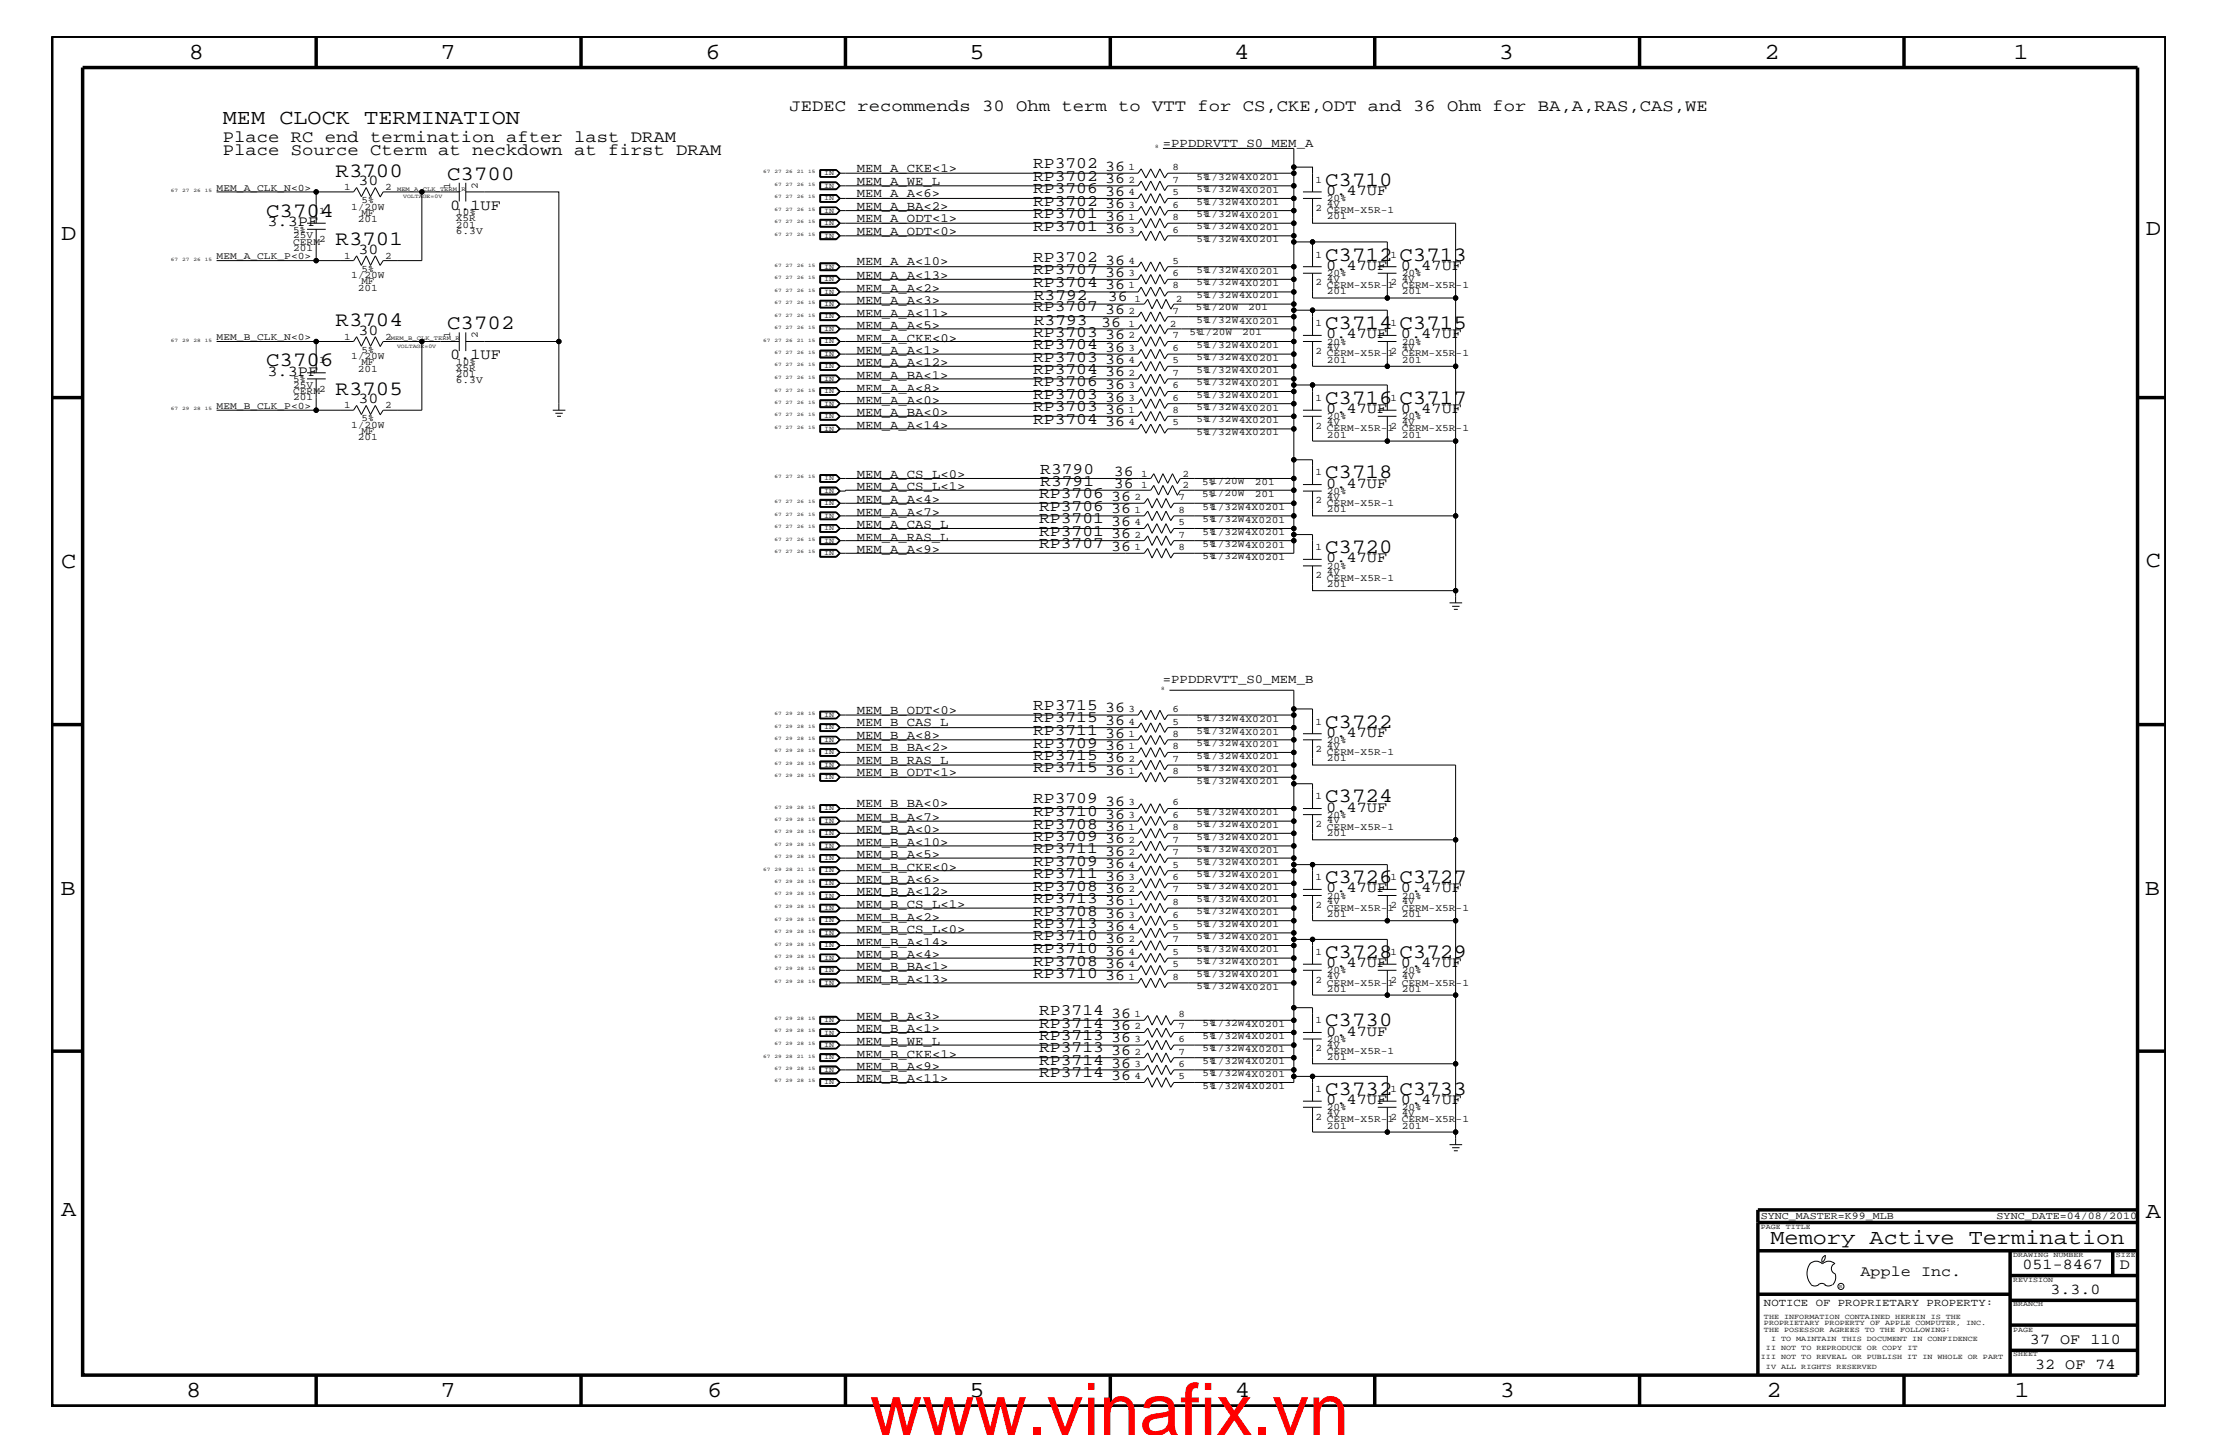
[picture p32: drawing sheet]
<svg xmlns="http://www.w3.org/2000/svg" width="432mm" height="279mm" viewBox="0 0 432 279" stroke-linecap="round" stroke-linejoin="round" font-family="sans-serif">
<defs><g id="words">
<text font-size="14.1" fill="#f00" x="169.3" y="279.4">www.vinafix.vn</text>
<g font-size="4.5">
<text x="36.7" y="11.5">8</text>
<text x="85.8" y="11.5">7</text>
<text x="137.3" y="11.5">6</text>
<text x="188.7" y="11.5">5</text>
<text x="240.3" y="11.5">4</text>
<text x="291.8" y="11.5">3</text>
<text x="343.5" y="11.5">2</text>
<text x="392" y="11.5">1</text>
<text x="11.9" y="46.8">D</text>
<text x="417.7" y="45.7">D</text>
<text x="11.9" y="110.6">C</text>
<text x="417.7" y="110.3">C</text>
<text x="11.8" y="174.3">B</text>
<text x="417.6" y="174.2">B</text>
<text x="11.9" y="236.7">A</text>
<text x="417.7" y="237.1">A</text>
<text x="36.2" y="272.1">8</text>
<text x="85.8" y="272.1">7</text>
<text x="137.7" y="272.1">6</text>
<text x="188.7" y="272.1">5</text>
<text x="240.4" y="272.1">4</text>
<text x="292" y="272.1">3</text>
<text x="343.9" y="272.1">2</text>
<text x="392.2" y="272.1">1</text>
</g>
<g font-size="4.1">
<text x="43.3" y="24.1">MEM CLOCK TERMINATION</text>
<text x="344.7" y="242.3">Memory Active Termination</text>
</g>
<g font-size="4">
<text x="65.3" y="34.4">R3700</text>
<text x="87" y="35">C3700</text>
<text x="258" y="36.2">C3710</text>
<text x="51.8" y="42.3">C3704</text>
<text x="65.3" y="47.7">R3701</text>
<text x="258" y="50.7">C3712</text>
<text x="272.5" y="50.7">C3713</text>
<text x="65.3" y="63.4">R3704</text>
<text x="87" y="64">C3702</text>
<text x="258" y="64">C3714</text>
<text x="272.5" y="64">C3715</text>
<text x="51.8" y="71.3">C3706</text>
<text x="65.3" y="76.8">R3705</text>
<text x="258" y="78.6">C3716</text>
<text x="272.5" y="78.6">C3717</text>
<text x="258" y="93.2">C3718</text>
<text x="258" y="107.7">C3720</text>
<text x="258" y="141.7">C3722</text>
<text x="258" y="156.2">C3724</text>
<text x="258" y="172">C3726</text>
<text x="272.5" y="172">C3727</text>
<text x="258" y="186.5">C3728</text>
<text x="272.5" y="186.5">C3729</text>
<text x="258" y="199.8">C3730</text>
<text x="258" y="213.2">C3732</text>
<text x="272.5" y="213.2">C3733</text>
</g>
<g font-size="3.3">
<text x="153.7" y="21.6">JEDEC recommends 30 Ohm term to VTT for CS,CKE,ODT and 36 Ohm for BA,A,RAS,CAS,WE</text>
<text x="43.3" y="27.7">Place RC end termination after last DRAM</text>
<text x="43.3" y="30.2">Place Source Cterm at neckdown at first DRAM</text>
</g>
<g font-size="3.1">
<text x="201.1" y="32.8">RP3702</text>
<text x="201.1" y="35.2">RP3702</text>
<text x="201.1" y="37.6">RP3706</text>
<text x="201.1" y="40.1">RP3702</text>
<text x="201.1" y="42.5">RP3701</text>
<text x="201.1" y="44.9">RP3701</text>
<text x="201.1" y="51">RP3702</text>
<text x="201.1" y="53.4">RP3707</text>
<text x="201.1" y="55.8">RP3704</text>
<text x="201.3" y="58.4">R3792</text>
<text x="201.1" y="65.6">RP3703</text>
<text x="201.1" y="60.6">RP3707</text>
<text x="201.3" y="63.2">R3793</text>
<text x="201.1" y="67.9">RP3704</text>
<text x="201.1" y="70.4">RP3703</text>
<text x="201.1" y="77.7">RP3703</text>
<text x="201.1" y="72.8">RP3704</text>
<text x="201.1" y="75.2">RP3706</text>
<text x="201.1" y="80">RP3703</text>
<text x="201.1" y="82.5">RP3704</text>
<text x="202.5" y="92.3">R3790</text>
<text x="202.5" y="94.6">R3791</text>
<text x="202.3" y="97.1">RP3706</text>
<text x="202.3" y="99.5">RP3706</text>
<text x="202.3" y="101.9">RP3701</text>
<text x="202.3" y="104.3">RP3701</text>
<text x="202.3" y="106.7">RP3707</text>
<text x="201.1" y="138.3">RP3715</text>
<text x="201.1" y="140.7">RP3715</text>
<text x="201.1" y="143.1">RP3711</text>
<text x="201.1" y="147.9">RP3715</text>
<text x="201.1" y="145.6">RP3709</text>
<text x="201.1" y="150.4">RP3715</text>
<text x="201.1" y="158.9">RP3710</text>
<text x="201.1" y="156.4">RP3709</text>
<text x="201.1" y="161.3">RP3708</text>
<text x="201.1" y="166.1">RP3711</text>
<text x="201.1" y="163.7">RP3709</text>
<text x="201.1" y="173.4">RP3708</text>
<text x="201.1" y="171">RP3711</text>
<text x="201.1" y="168.6">RP3709</text>
<text x="201.1" y="178.3">RP3708</text>
<text x="201.1" y="175.9">RP3713</text>
<text x="201.1" y="180.7">RP3713</text>
<text x="201.1" y="185.5">RP3710</text>
<text x="201.1" y="183.1">RP3710</text>
<text x="201.1" y="190.4">RP3710</text>
<text x="201.1" y="188">RP3708</text>
<text x="202.3" y="197.6">RP3714</text>
<text x="202.3" y="202.6">RP3713</text>
<text x="202.3" y="200.1">RP3714</text>
<text x="202.3" y="209.7">RP3714</text>
<text x="202.3" y="207.4">RP3714</text>
<text x="202.3" y="204.9">RP3713</text>
</g>
<g font-size="3">
<text x="215.1" y="33.3">36</text>
<text x="215.1" y="35.7">36</text>
<text x="69.8" y="36.1">30</text>
<text x="87.6" y="40.8">0.1UF</text>
<text x="215.1" y="38.1">36</text>
<text x="215.1" y="40.6">36</text>
<text x="258.1" y="38">0.47UF</text>
<text x="52.1" y="44.1">3.3PF</text>
<text x="215.1" y="43">36</text>
<text x="215.1" y="45.4">36</text>
<text x="69.8" y="49.4">30</text>
<text x="215.1" y="51.5">36</text>
<text x="215.1" y="53.9">36</text>
<text x="258.1" y="52.5">0.47UF</text>
<text x="272.7" y="52.5">0.47UF</text>
<text x="215.1" y="56.3">36</text>
<text x="215.6" y="58.7">36</text>
<text x="69.8" y="65.1">30</text>
<text x="214.4" y="63.6">36</text>
<text x="215.1" y="66">36</text>
<text x="215.1" y="61.2">36</text>
<text x="258.1" y="65.9">0.47UF</text>
<text x="272.7" y="65.9">0.47UF</text>
<text x="87.6" y="69.9">0.1UF</text>
<text x="215.1" y="68.4">36</text>
<text x="215.1" y="70.9">36</text>
<text x="52.1" y="73.2">3.3PF</text>
<text x="215.1" y="73.3">36</text>
<text x="215.1" y="75.7">36</text>
<text x="69.8" y="78.5">30</text>
<text x="215.1" y="78.2">36</text>
<text x="215.1" y="80.5">36</text>
<text x="215.1" y="83">36</text>
<text x="258.1" y="80.5">0.47UF</text>
<text x="272.7" y="80.5">0.47UF</text>
<text x="216.8" y="92.7">36</text>
<text x="216.8" y="95">36</text>
<text x="258.1" y="95">0.47UF</text>
<text x="216.3" y="97.6">36</text>
<text x="216.3" y="99.9">36</text>
<text x="216.3" y="102.4">36</text>
<text x="216.3" y="104.8">36</text>
<text x="216.3" y="107.2">36</text>
<text x="258.1" y="109.5">0.47UF</text>
<text x="215.1" y="138.7">36</text>
<text x="215.1" y="141.2">36</text>
<text x="215.1" y="143.6">36</text>
<text x="258.1" y="143.5">0.47UF</text>
<text x="215.1" y="148.4">36</text>
<text x="215.1" y="146">36</text>
<text x="215.1" y="150.9">36</text>
<text x="215.1" y="159.4">36</text>
<text x="215.1" y="156.9">36</text>
<text x="215.1" y="161.7">36</text>
<text x="258.1" y="158">0.47UF</text>
<text x="215.1" y="166.7">36</text>
<text x="215.1" y="164.2">36</text>
<text x="215.1" y="173.9">36</text>
<text x="215.1" y="171.5">36</text>
<text x="215.1" y="169">36</text>
<text x="258.1" y="173.8">0.47UF</text>
<text x="272.7" y="173.8">0.47UF</text>
<text x="215.1" y="178.8">36</text>
<text x="215.1" y="176.3">36</text>
<text x="215.1" y="181.2">36</text>
<text x="215.1" y="183.6">36</text>
<text x="215.1" y="186">36</text>
<text x="215.1" y="190.9">36</text>
<text x="215.1" y="188.4">36</text>
<text x="258.1" y="188.3">0.47UF</text>
<text x="272.7" y="188.3">0.47UF</text>
<text x="216.3" y="203">36</text>
<text x="216.3" y="200.6">36</text>
<text x="216.3" y="198.1">36</text>
<text x="258.1" y="201.7">0.47UF</text>
<text x="216.3" y="207.9">36</text>
<text x="216.3" y="205.4">36</text>
<text x="216.3" y="210.3">36</text>
<text x="258.1" y="215">0.47UF</text>
<text x="272.7" y="215">0.47UF</text>
<text x="362.2" y="248.4">Apple Inc.</text>
<text x="393.7" y="247.1">051-8467</text>
<text x="399.2" y="252">3.3.0</text>
<text x="412.7" y="247.1">D</text>
<text x="395.2" y="261.6">37 OF 110</text>
<text x="396.2" y="266.6">32 OF 74</text>
</g>
<g font-size="2.5">
<text x="226.4" y="28.6">=PPDDRVTT_S0_MEM_A</text>
<text x="166.8" y="35.9">MEM_A_WE_L</text>
<text x="166.8" y="33.6">MEM_A_CKE&lt;1&gt;</text>
<text x="166.8" y="40.8">MEM_A_BA&lt;2&gt;</text>
<text x="166.8" y="38.4">MEM_A_A&lt;6&gt;</text>
<text x="166.8" y="45.7">MEM_A_ODT&lt;0&gt;</text>
<text x="166.8" y="43.2">MEM_A_ODT&lt;1&gt;</text>
<text x="166.8" y="51.7">MEM_A_A&lt;10&gt;</text>
<text x="166.8" y="54.4">MEM_A_A&lt;13&gt;</text>
<text x="166.8" y="56.8">MEM_A_A&lt;2&gt;</text>
<text x="166.8" y="59.2">MEM_A_A&lt;3&gt;</text>
<text x="166.8" y="64">MEM_A_A&lt;5&gt;</text>
<text x="166.8" y="61.7">MEM_A_A&lt;11&gt;</text>
<text x="166.8" y="71.3">MEM_A_A&lt;12&gt;</text>
<text x="166.8" y="68.9">MEM_A_A&lt;1&gt;</text>
<text x="166.8" y="66.5">MEM_A_CKE&lt;0&gt;</text>
<text x="166.8" y="76.2">MEM_A_A&lt;8&gt;</text>
<text x="166.8" y="73.8">MEM_A_BA&lt;1&gt;</text>
<text x="166.8" y="83.5">MEM_A_A&lt;14&gt;</text>
<text x="166.8" y="78.6">MEM_A_A&lt;0&gt;</text>
<text x="166.8" y="81.1">MEM_A_BA&lt;0&gt;</text>
<text x="166.8" y="95.4">MEM_A_CS_L&lt;1&gt;</text>
<text x="166.8" y="93.2">MEM_A_CS_L&lt;0&gt;</text>
<text x="166.8" y="100.4">MEM_A_A&lt;7&gt;</text>
<text x="166.8" y="98">MEM_A_A&lt;4&gt;</text>
<text x="166.8" y="102.9">MEM_A_CAS_L</text>
<text x="166.8" y="105.3">MEM_A_RAS_L</text>
<text x="166.8" y="107.7">MEM_A_A&lt;9&gt;</text>
<text x="226.4" y="133">=PPDDRVTT_S0_MEM_B</text>
<text x="166.8" y="139">MEM_B_ODT&lt;0&gt;</text>
<text x="166.8" y="141.4">MEM_B_CAS_L</text>
<text x="166.8" y="143.9">MEM_B_A&lt;8&gt;</text>
<text x="166.8" y="146.2">MEM_B_BA&lt;2&gt;</text>
<text x="166.8" y="148.7">MEM_B_RAS_L</text>
<text x="166.8" y="151.1">MEM_B_ODT&lt;1&gt;</text>
<text x="166.8" y="159.9">MEM_B_A&lt;7&gt;</text>
<text x="166.8" y="157.2">MEM_B_BA&lt;0&gt;</text>
<text x="166.8" y="167.1">MEM_B_A&lt;5&gt;</text>
<text x="166.8" y="164.7">MEM_B_A&lt;10&gt;</text>
<text x="166.8" y="162.2">MEM_B_A&lt;0&gt;</text>
<text x="166.8" y="172">MEM_B_A&lt;6&gt;</text>
<text x="166.8" y="169.5">MEM_B_CKE&lt;0&gt;</text>
<text x="166.8" y="176.8">MEM_B_CS_L&lt;1&gt;</text>
<text x="166.8" y="179.3">MEM_B_A&lt;2&gt;</text>
<text x="166.8" y="174.4">MEM_B_A&lt;12&gt;</text>
<text x="166.8" y="181.6">MEM_B_CS_L&lt;0&gt;</text>
<text x="166.8" y="184.1">MEM_B_A&lt;14&gt;</text>
<text x="166.8" y="191.4">MEM_B_A&lt;13&gt;</text>
<text x="166.8" y="188.9">MEM_B_BA&lt;1&gt;</text>
<text x="166.8" y="186.5">MEM_B_A&lt;4&gt;</text>
<text x="166.8" y="198.7">MEM_B_A&lt;3&gt;</text>
<text x="166.8" y="201">MEM_B_A&lt;1&gt;</text>
<text x="166.8" y="203.5">MEM_B_WE_L</text>
<text x="166.8" y="205.9">MEM_B_CKE&lt;1&gt;</text>
<text x="166.8" y="208.3">MEM_B_A&lt;9&gt;</text>
<text x="166.8" y="210.8">MEM_B_A&lt;11&gt;</text>
</g>
<text font-size="2.1" x="343.4" y="254.4">NOTICE OF PROPRIETARY PROPERTY:</text>
<g font-size="2">
<text x="342.8" y="237.4">SYNC_MASTER=K99_MLB</text>
<text x="388.7" y="237.4">SYNC_DATE=04/08/2010</text>
</g>
<g font-size="1.9">
<text x="219.7" y="33.1">1</text>
<text x="219.7" y="35.6">2</text>
<text x="228.3" y="33.1">8</text>
<text x="228.3" y="35.6">7</text>
<text x="232.9" y="35">5%</text>
<text x="234.6" y="35">1/32W4X0201</text>
<text x="256.1" y="35.6">1</text>
<text x="42.2" y="37.2">MEM_A_CLK_N&lt;0&gt;</text>
<text x="62.1" y="41.7">1</text>
<text x="67" y="37">1</text>
<text x="68.4" y="40.8">1/20W</text>
<text x="70.4" y="39.6">5%</text>
<text x="75" y="37">2</text>
<text x="87.6" y="36.8" transform="rotate(-90 87.6 36.8)">1</text>
<text x="88.8" y="41.9">10%</text>
<text x="93" y="36.8" transform="rotate(-90 93 36.8)">2</text>
<text x="219.7" y="38">4</text>
<text x="219.7" y="40.4">3</text>
<text x="228.3" y="38">5</text>
<text x="228.3" y="40.4">6</text>
<text x="232.9" y="37.4">5%</text>
<text x="232.9" y="39.8">5%</text>
<text x="234.6" y="37.4">1/32W4X0201</text>
<text x="234.6" y="39.8">1/32W4X0201</text>
<text x="256.1" y="41">2</text>
<text x="258.3" y="40.3">4V</text>
<text x="258.3" y="41.5">CERM-X5R-1</text>
<text x="258.3" y="39.2">20%</text>
<text x="57.1" y="47.6">CERM</text>
<text x="57.1" y="46.3">25V</text>
<text x="57.1" y="45.3">5%</text>
<text x="62.1" y="47.1">2</text>
<text x="69.7" y="43.2">201</text>
<text x="70.4" y="42">MF</text>
<text x="88.7" y="43.1">X5R</text>
<text x="88.7" y="45.5">6.3V</text>
<text x="88.7" y="44.3">201</text>
<text x="219.7" y="42.9">1</text>
<text x="219.7" y="45.3">3</text>
<text x="228.3" y="42.9">8</text>
<text x="228.3" y="45.3">6</text>
<text x="232.9" y="42.3">5%</text>
<text x="232.9" y="44.6">5%</text>
<text x="232.9" y="47.1">5%</text>
<text x="234.6" y="42.3">1/32W4X0201</text>
<text x="234.6" y="44.6">1/32W4X0201</text>
<text x="234.6" y="47.1">1/32W4X0201</text>
<text x="258.3" y="42.7">201</text>
<text x="42.2" y="50.5">MEM_A_CLK_P&lt;0&gt;</text>
<text x="57.1" y="48.8">201</text>
<text x="67" y="50.4">1</text>
<text x="70.4" y="52.9">5%</text>
<text x="75" y="50.4">2</text>
<text x="219.7" y="51.3">4</text>
<text x="219.7" y="53.8">3</text>
<text x="228.3" y="51.3">5</text>
<text x="228.3" y="53.8">6</text>
<text x="232.9" y="53.2">5%</text>
<text x="234.6" y="53.2">1/32W4X0201</text>
<text x="256.1" y="50.2">1</text>
<text x="258.3" y="53.8">20%</text>
<text x="270.7" y="50.2">1</text>
<text x="272.9" y="53.8">20%</text>
<text x="68.4" y="54.1">1/20W</text>
<text x="69.7" y="56.6">201</text>
<text x="70.4" y="55.3">MF</text>
<text x="219.7" y="56.2">1</text>
<text x="220.9" y="58.9">1</text>
<text x="228.3" y="56.2">8</text>
<text x="228.9" y="58.9">2</text>
<text x="232.9" y="58">5%</text>
<text x="232.9" y="55.6">5%</text>
<text x="234.6" y="58">1/32W4X0201</text>
<text x="234.6" y="55.6">1/32W4X0201</text>
<text x="256.1" y="55.6">2</text>
<text x="258.3" y="54.9">4V</text>
<text x="258.3" y="56.1">CERM-X5R-1</text>
<text x="258.3" y="57.3">201</text>
<text x="270.7" y="55.6">2</text>
<text x="272.9" y="54.9">4V</text>
<text x="272.9" y="56.1">CERM-X5R-1</text>
<text x="272.9" y="57.3">201</text>
<text x="87.6" y="65.9" transform="rotate(-90 87.6 65.9)">1</text>
<text x="93" y="65.9" transform="rotate(-90 93 65.9)">2</text>
<text x="219.7" y="61.1">2</text>
<text x="219.7" y="63.7">1</text>
<text x="219.7" y="65.9">2</text>
<text x="227.8" y="63.7">2</text>
<text x="228.3" y="61.1">7</text>
<text x="228.3" y="65.9">7</text>
<text x="231.6" y="65.3">5%1/20W</text>
<text x="232.8" y="60.4">5%1/20W</text>
<text x="232.9" y="62.9">5%</text>
<text x="234.6" y="62.9">1/32W4X0201</text>
<text x="241.8" y="65.3">201</text>
<text x="243" y="60.4">201</text>
<text x="256.1" y="63.4">1</text>
<text x="270.7" y="63.4">1</text>
<text x="42.2" y="66.2">MEM_B_CLK_N&lt;0&gt;</text>
<text x="62.1" y="70.7">1</text>
<text x="67" y="66.2">1</text>
<text x="68.4" y="69.9">1/20W</text>
<text x="70.4" y="71.1">MF</text>
<text x="70.4" y="68.7">5%</text>
<text x="75" y="66.2">2</text>
<text x="88.8" y="71">10%</text>
<text x="219.7" y="68.4">3</text>
<text x="219.7" y="70.7">4</text>
<text x="228.3" y="68.4">6</text>
<text x="228.3" y="70.7">5</text>
<text x="232.9" y="67.7">5%</text>
<text x="232.9" y="70.1">5%</text>
<text x="234.6" y="67.7">1/32W4X0201</text>
<text x="234.6" y="70.1">1/32W4X0201</text>
<text x="256.1" y="68.9">2 CERM-X5R-12 CERM-X5R-1</text>
<text x="258.3" y="68.2">4V</text>
<text x="258.3" y="70.6">201</text>
<text x="258.3" y="67.1">20%</text>
<text x="272.9" y="68.2">4V</text>
<text x="272.9" y="70.6">201</text>
<text x="272.9" y="67.1">20%</text>
<text x="57.1" y="74.4">5%</text>
<text x="57.1" y="75.5">25V</text>
<text x="57.1" y="76.7">CERM2</text>
<text x="57.1" y="77.9">201</text>
<text x="69.7" y="72.3">201</text>
<text x="88.7" y="73.4">201</text>
<text x="88.7" y="74.6">6.3V</text>
<text x="88.7" y="72.2">X5R</text>
<text x="219.7" y="73.2">2</text>
<text x="219.7" y="75.6">3</text>
<text x="228.3" y="73.2">7</text>
<text x="228.3" y="75.6">6</text>
<text x="232.9" y="72.6">5%</text>
<text x="232.9" y="75">5%</text>
<text x="232.9" y="77.4">5%</text>
<text x="234.6" y="72.6">1/32W4X0201</text>
<text x="234.6" y="75">1/32W4X0201</text>
<text x="234.6" y="77.4">1/32W4X0201</text>
<text x="42.2" y="79.6">MEM_B_CLK_P&lt;0&gt;</text>
<text x="67" y="79.4">1</text>
<text x="68.4" y="83.3">1/20W</text>
<text x="70.4" y="82">5%</text>
<text x="75" y="79.4">2</text>
<text x="219.7" y="78">3</text>
<text x="219.7" y="80.5">1</text>
<text x="219.7" y="82.8">4</text>
<text x="228.3" y="78">6</text>
<text x="228.3" y="80.5">8</text>
<text x="228.3" y="82.8">5</text>
<text x="232.9" y="79.9">5%</text>
<text x="232.9" y="82.2">5%</text>
<text x="234.6" y="79.9">1/32W4X0201</text>
<text x="234.6" y="82.2">1/32W4X0201</text>
<text x="256.1" y="83.5">2 CERM-X5R-12 CERM-X5R-1</text>
<text x="256.1" y="78">1</text>
<text x="258.3" y="82.7">4V</text>
<text x="258.3" y="81.6">20%</text>
<text x="270.7" y="78">1</text>
<text x="272.9" y="82.7">4V</text>
<text x="272.9" y="81.6">20%</text>
<text x="69.7" y="85.6">201</text>
<text x="70.4" y="84.4">MF</text>
<text x="232.9" y="84.7">5%</text>
<text x="234.6" y="84.7">1/32W4X0201</text>
<text x="258.3" y="85.2">201</text>
<text x="272.9" y="85.2">201</text>
<text x="222.2" y="95.1">1</text>
<text x="222.2" y="92.8">1</text>
<text x="230.2" y="95.1">2</text>
<text x="230.2" y="92.8">2</text>
<text x="234" y="94.3">5%1/20W</text>
<text x="244.3" y="94.3">201</text>
<text x="256.1" y="92.6">1</text>
<text x="220.9" y="97.4">2</text>
<text x="220.9" y="99.9">1</text>
<text x="229.4" y="97.4">7</text>
<text x="229.4" y="99.9">8</text>
<text x="234" y="96.7">5%1/20W</text>
<text x="234.1" y="99.3">5%</text>
<text x="234.1" y="101.6">5%</text>
<text x="235.8" y="99.3">1/32W4X0201</text>
<text x="235.8" y="101.6">1/32W4X0201</text>
<text x="244.3" y="96.7">201</text>
<text x="256.1" y="98">2</text>
<text x="258.3" y="97.3">4V</text>
<text x="258.3" y="98.5">CERM-X5R-1</text>
<text x="258.3" y="99.7">201</text>
<text x="258.3" y="96.2">20%</text>
<text x="220.9" y="107.1">1</text>
<text x="220.9" y="102.2">4</text>
<text x="220.9" y="104.7">2</text>
<text x="229.4" y="107.1">8</text>
<text x="229.4" y="102.2">5</text>
<text x="229.4" y="104.7">7</text>
<text x="234.1" y="104.1">5%</text>
<text x="234.1" y="106.5">5%</text>
<text x="235.8" y="104.1">1/32W4X0201</text>
<text x="235.8" y="106.5">1/32W4X0201</text>
<text x="256.1" y="107.1">1</text>
<text x="234.1" y="108.9">5%</text>
<text x="235.8" y="108.9">1/32W4X0201</text>
<text x="256.1" y="112.6">2</text>
<text x="258.3" y="111.9">4V</text>
<text x="258.3" y="113.1">CERM-X5R-1</text>
<text x="258.3" y="110.8">20%</text>
<text x="258.3" y="114.2">201</text>
<text x="219.7" y="138.6">3</text>
<text x="219.7" y="141.1">4</text>
<text x="219.7" y="143.5">1</text>
<text x="228.3" y="138.6">6</text>
<text x="228.3" y="141.1">5</text>
<text x="228.3" y="143.5">8</text>
<text x="232.9" y="140.4">5%</text>
<text x="232.9" y="142.9">5%</text>
<text x="234.6" y="140.4">1/32W4X0201</text>
<text x="234.6" y="142.9">1/32W4X0201</text>
<text x="256.1" y="141.1">1</text>
<text x="219.7" y="148.4">2</text>
<text x="219.7" y="145.9">1</text>
<text x="228.3" y="148.4">7</text>
<text x="228.3" y="145.9">8</text>
<text x="232.9" y="145.3">5%</text>
<text x="232.9" y="147.7">5%</text>
<text x="234.6" y="145.3">1/32W4X0201</text>
<text x="234.6" y="147.7">1/32W4X0201</text>
<text x="256.1" y="146.5">2</text>
<text x="258.3" y="145.7">4V</text>
<text x="258.3" y="147">CERM-X5R-1</text>
<text x="258.3" y="148.2">201</text>
<text x="258.3" y="144.7">20%</text>
<text x="219.7" y="150.7">1</text>
<text x="228.3" y="150.7">8</text>
<text x="232.9" y="150.1">5%</text>
<text x="232.9" y="152.6">5%</text>
<text x="234.6" y="150.1">1/32W4X0201</text>
<text x="234.6" y="152.6">1/32W4X0201</text>
<text x="256.1" y="155.6">1</text>
<text x="219.7" y="159.2">3</text>
<text x="219.7" y="156.8">3</text>
<text x="219.7" y="161.7">1</text>
<text x="228.3" y="159.2">6</text>
<text x="228.3" y="156.8">6</text>
<text x="228.3" y="161.7">8</text>
<text x="232.9" y="161.1">5%</text>
<text x="232.9" y="158.6">5%</text>
<text x="234.6" y="161.1">1/32W4X0201</text>
<text x="234.6" y="158.6">1/32W4X0201</text>
<text x="256.1" y="161.1">2</text>
<text x="258.3" y="160.3">4V</text>
<text x="258.3" y="161.6">CERM-X5R-1</text>
<text x="258.3" y="159.2">20%</text>
<text x="219.7" y="166.5">2</text>
<text x="219.7" y="164.1">2</text>
<text x="228.3" y="166.5">7</text>
<text x="228.3" y="164.1">7</text>
<text x="232.9" y="165.9">5%</text>
<text x="232.9" y="163.5">5%</text>
<text x="234.6" y="165.9">1/32W4X0201</text>
<text x="234.6" y="163.5">1/32W4X0201</text>
<text x="258.3" y="162.8">201</text>
<text x="219.7" y="173.8">2</text>
<text x="219.7" y="171.4">3</text>
<text x="219.7" y="168.9">4</text>
<text x="228.3" y="173.8">7</text>
<text x="228.3" y="171.4">6</text>
<text x="228.3" y="168.9">5</text>
<text x="232.9" y="168.3">5%</text>
<text x="232.9" y="173.2">5%</text>
<text x="232.9" y="170.7">5%</text>
<text x="234.6" y="168.3">1/32W4X0201</text>
<text x="234.6" y="173.2">1/32W4X0201</text>
<text x="234.6" y="170.7">1/32W4X0201</text>
<text x="256.1" y="171.4">1</text>
<text x="270.7" y="171.4">1</text>
<text x="219.7" y="178.7">3</text>
<text x="219.7" y="176.2">1</text>
<text x="228.3" y="178.7">6</text>
<text x="228.3" y="176.2">8</text>
<text x="232.9" y="175.6">5%</text>
<text x="232.9" y="178">5%</text>
<text x="234.6" y="175.6">1/32W4X0201</text>
<text x="234.6" y="178">1/32W4X0201</text>
<text x="256.1" y="176.8">2</text>
<text x="258.3" y="176.1">4V</text>
<text x="258.3" y="177.3">CERM-X5R-1</text>
<text x="258.3" y="178.5">201</text>
<text x="258.3" y="175">20%</text>
<text x="270.7" y="176.8">2</text>
<text x="272.9" y="176.1">4V</text>
<text x="272.9" y="177.3">CERM-X5R-1</text>
<text x="272.9" y="178.5">201</text>
<text x="272.9" y="175">20%</text>
<text x="219.7" y="181">4</text>
<text x="219.7" y="185.9">4</text>
<text x="219.7" y="183.5">2</text>
<text x="228.3" y="181">5</text>
<text x="228.3" y="185.9">5</text>
<text x="228.3" y="183.5">7</text>
<text x="232.9" y="180.5">5%</text>
<text x="232.9" y="182.9">5%</text>
<text x="232.9" y="185.3">5%</text>
<text x="234.6" y="180.5">1/32W4X0201</text>
<text x="234.6" y="182.9">1/32W4X0201</text>
<text x="234.6" y="185.3">1/32W4X0201</text>
<text x="256.1" y="185.9">1</text>
<text x="270.7" y="185.9">1</text>
<text x="219.7" y="190.8">1</text>
<text x="219.7" y="188.3">4</text>
<text x="228.3" y="190.8">8</text>
<text x="228.3" y="188.3">5</text>
<text x="232.9" y="187.7">5%</text>
<text x="232.9" y="190.2">5%</text>
<text x="234.6" y="187.7">1/32W4X0201</text>
<text x="234.6" y="190.2">1/32W4X0201</text>
<text x="256.1" y="191.4">2</text>
<text x="258.3" y="190.6">4V</text>
<text x="258.3" y="191.9">CERM-X5R-1</text>
<text x="258.3" y="189.5">20%</text>
<text x="270.7" y="191.4">2</text>
<text x="272.9" y="190.6">4V</text>
<text x="272.9" y="191.9">CERM-X5R-1</text>
<text x="272.9" y="189.5">20%</text>
<text x="232.9" y="192.6">5%</text>
<text x="234.6" y="192.6">1/32W4X0201</text>
<text x="258.3" y="193.1">201</text>
<text x="272.9" y="193.1">201</text>
<text x="220.9" y="202.9">3</text>
<text x="220.9" y="200.4">2</text>
<text x="220.9" y="198.1">1</text>
<text x="229.4" y="202.9">6</text>
<text x="229.4" y="200.4">7</text>
<text x="229.4" y="198.1">8</text>
<text x="234.1" y="202.3">5%</text>
<text x="234.1" y="199.8">5%</text>
<text x="235.8" y="202.3">1/32W4X0201</text>
<text x="235.8" y="199.8">1/32W4X0201</text>
<text x="256.1" y="199.2">1</text>
<text x="258.3" y="204">4V</text>
<text x="258.3" y="202.9">20%</text>
<text x="220.9" y="207.7">3</text>
<text x="220.9" y="205.3">2</text>
<text x="229.4" y="207.7">6</text>
<text x="229.4" y="205.3">7</text>
<text x="234.1" y="204.7">5%</text>
<text x="234.1" y="209.6">5%</text>
<text x="234.1" y="207.1">5%</text>
<text x="235.8" y="204.7">1/32W4X0201</text>
<text x="235.8" y="209.6">1/32W4X0201</text>
<text x="235.8" y="207.1">1/32W4X0201</text>
<text x="256.1" y="204.7">2</text>
<text x="258.3" y="205.2">CERM-X5R-1</text>
<text x="258.3" y="206.4">201</text>
<text x="220.9" y="210.2">4</text>
<text x="229.4" y="210.2">5</text>
<text x="234.1" y="211.9">5%</text>
<text x="235.8" y="211.9">1/32W4X0201</text>
<text x="256.1" y="212.5">1</text>
<text x="270.7" y="212.5">1</text>
<text x="256.1" y="218">2</text>
<text x="258.3" y="217.3">4V</text>
<text x="258.3" y="218.6">CERM-X5R-1</text>
<text x="258.3" y="219.7">201</text>
<text x="258.3" y="216.2">20%</text>
<text x="270.7" y="218">2</text>
<text x="272.9" y="217.3">4V</text>
<text x="272.9" y="218.6">CERM-X5R-1</text>
<text x="272.9" y="219.7">201</text>
<text x="272.9" y="216.2">20%</text>
</g>
<g font-size="1.4">
<text x="160.4" y="34.1">IN</text>
<text x="160.4" y="36.5">IN</text>
<text x="160.4" y="39">IN</text>
<text x="160.4" y="41.4">IN</text>
<text x="160.4" y="43.8">IN</text>
<text x="160.4" y="46.3">IN</text>
<text x="160.4" y="52.4">IN</text>
<text x="160.4" y="57.2">IN</text>
<text x="160.4" y="54.7">IN</text>
<text x="160.4" y="59.5">IN</text>
<text x="160.4" y="64.5">IN</text>
<text x="160.4" y="62">IN</text>
<text x="160.4" y="66.8">IN</text>
<text x="160.4" y="69.3">IN</text>
<text x="160.4" y="71.7">IN</text>
<text x="160.4" y="74.1">IN</text>
<text x="160.4" y="76.6">IN</text>
<text x="160.4" y="79">IN</text>
<text x="160.4" y="81.4">IN</text>
<text x="160.4" y="83.8">IN</text>
<text x="160.4" y="96">IN</text>
<text x="160.4" y="93.5">IN</text>
<text x="160.4" y="98.4">IN</text>
<text x="160.4" y="100.8">IN</text>
<text x="160.4" y="103.2">IN</text>
<text x="160.4" y="105.7">IN</text>
<text x="160.4" y="108.1">IN</text>
<text x="160.4" y="139.6">IN</text>
<text x="160.4" y="142">IN</text>
<text x="160.4" y="144.5">IN</text>
<text x="160.4" y="149.3">IN</text>
<text x="160.4" y="146.8">IN</text>
<text x="160.4" y="151.8">IN</text>
<text x="160.4" y="160.2">IN</text>
<text x="160.4" y="157.8">IN</text>
<text x="160.4" y="162.7">IN</text>
<text x="160.4" y="165">IN</text>
<text x="160.4" y="167.5">IN</text>
<text x="160.4" y="169.9">IN</text>
<text x="160.4" y="172.3">IN</text>
<text x="160.4" y="174.8">IN</text>
<text x="160.4" y="177.2">IN</text>
<text x="160.4" y="179.6">IN</text>
<text x="160.4" y="184.4">IN</text>
<text x="160.4" y="182.1">IN</text>
<text x="160.4" y="186.9">IN</text>
<text x="160.4" y="191.7">IN</text>
<text x="160.4" y="189.3">IN</text>
<text x="160.4" y="203.8">IN</text>
<text x="160.4" y="199">IN</text>
<text x="160.4" y="201.5">IN</text>
<text x="160.4" y="206.3">IN</text>
<text x="160.4" y="208.7">IN</text>
<text x="160.4" y="211.1">IN</text>
<text x="342.8" y="239.2">PAGE TITLE</text>
<text x="391.9" y="244.7">DRAWING NUMBER</text>
<text x="411.9" y="244.7">SIZE</text>
<text x="391.9" y="249.5">REVISION</text>
<text x="343.4" y="256.8">THE INFORMATION CONTAINED HEREIN IS THE</text>
<text x="391.9" y="254.4">BRANCH</text>
<text x="343.4" y="259.3">THE POSESSOR AGREES TO THE FOLLOWING:</text>
<text x="343.4" y="258">PROPRIETARY PROPERTY OF APPLE COMPUTER, INC.</text>
<text x="343.8" y="262.9">II NOT TO REPRODUCE OR COPY IT</text>
<text x="344.8" y="261.1">I TO MAINTAIN THIS DOCUMENT IN CONFIDENCE</text>
<text x="391.9" y="259.3">PAGE</text>
<text x="342.8" y="264.7">III NOT TO REVEAL OR PUBLISH IT IN WHOLE OR PART</text>
<text x="343.8" y="266.6">IV ALL RIGHTS RESERVED</text>
<text x="391.9" y="264.1">SHEET</text>
</g>
<g font-size="1.2">
<text x="77.3" y="37.2">MEM_A_CLK_TERM_R</text>
<text x="76.1" y="66.2">MEM_B_CLK_TERM_R</text>
</g>
<g font-size="1.1">
<text x="78.5" y="38.6">VOLTAGE=0V</text>
<text x="77.3" y="67.7">VOLTAGE=0V</text>
</g>
<g font-size="1">
<text x="224.9" y="28.9">8</text>
<text x="148.6" y="33.7">67</text>
<text x="150.8" y="33.7">27 26</text>
<text x="155.1" y="33.7">21</text>
<text x="157.3" y="33.7">15</text>
<text x="33.3" y="37.4">67</text>
<text x="35.5" y="37.4">27</text>
<text x="37.7" y="37.4">26</text>
<text x="39.9" y="37.4">15</text>
<text x="150.8" y="36.2">67 27</text>
<text x="150.8" y="38.6">67 27</text>
<text x="150.8" y="41">67 27</text>
<text x="155.1" y="36.2">26</text>
<text x="155.1" y="38.6">26</text>
<text x="155.1" y="41">26</text>
<text x="157.3" y="36.2">15</text>
<text x="157.3" y="38.6">15</text>
<text x="157.3" y="41">15</text>
<text x="150.8" y="43.5">67 27</text>
<text x="150.8" y="45.9">67 27</text>
<text x="155.1" y="43.5">26</text>
<text x="155.1" y="45.9">26</text>
<text x="157.3" y="43.5">15</text>
<text x="157.3" y="45.9">15</text>
<text x="33.3" y="50.7">67</text>
<text x="35.5" y="50.7">27</text>
<text x="37.7" y="50.7">26</text>
<text x="39.9" y="50.7">15</text>
<text x="150.8" y="51.9">67 27</text>
<text x="155.1" y="51.9">26</text>
<text x="157.3" y="51.9">15</text>
<text x="150.8" y="56.8">67 27</text>
<text x="150.8" y="54.4">67 27</text>
<text x="150.8" y="59.2">67 27</text>
<text x="155.1" y="56.8">26</text>
<text x="155.1" y="54.4">26</text>
<text x="155.1" y="59.2">26</text>
<text x="157.3" y="56.8">15</text>
<text x="157.3" y="54.4">15</text>
<text x="157.3" y="59.2">15</text>
<text x="150.8" y="64">67 27</text>
<text x="150.8" y="61.7">67 27</text>
<text x="155.1" y="64">26</text>
<text x="155.1" y="61.7">26</text>
<text x="157.3" y="64">15</text>
<text x="157.3" y="61.7">15</text>
<text x="33.3" y="66.5">67</text>
<text x="35.5" y="66.5">29</text>
<text x="37.7" y="66.5">28</text>
<text x="39.9" y="66.5">15</text>
<text x="148.6" y="66.5">67</text>
<text x="150.8" y="66.5">27 26</text>
<text x="150.8" y="68.9">67 27</text>
<text x="150.8" y="71.3">67 27</text>
<text x="155.1" y="66.5">21</text>
<text x="155.1" y="68.9">26</text>
<text x="155.1" y="71.3">26</text>
<text x="157.3" y="66.5">15</text>
<text x="157.3" y="68.9">15</text>
<text x="157.3" y="71.3">15</text>
<text x="150.8" y="73.8">67 27</text>
<text x="150.8" y="76.2">67 27</text>
<text x="155.1" y="73.8">26</text>
<text x="155.1" y="76.2">26</text>
<text x="157.3" y="73.8">15</text>
<text x="157.3" y="76.2">15</text>
<text x="33.3" y="79.9">67</text>
<text x="35.5" y="79.9">29</text>
<text x="37.7" y="79.9">28</text>
<text x="39.9" y="79.9">15</text>
<text x="150.8" y="78.6">67 27</text>
<text x="150.8" y="81.1">67 27</text>
<text x="150.8" y="83.5">67 27</text>
<text x="155.1" y="78.6">26</text>
<text x="155.1" y="81.1">26</text>
<text x="155.1" y="83.5">26</text>
<text x="157.3" y="78.6">15</text>
<text x="157.3" y="81.1">15</text>
<text x="157.3" y="83.5">15</text>
<text x="150.8" y="93.2">67 27</text>
<text x="155.1" y="93.2">26</text>
<text x="157.3" y="93.2">15</text>
<text x="150.8" y="98">67 27</text>
<text x="150.8" y="100.4">67 27</text>
<text x="155.1" y="98">26</text>
<text x="155.1" y="100.4">26</text>
<text x="157.3" y="98">15</text>
<text x="157.3" y="100.4">15</text>
<text x="150.8" y="107.7">67 27</text>
<text x="150.8" y="102.9">67 27</text>
<text x="150.8" y="105.3">67 27</text>
<text x="155.1" y="107.7">26</text>
<text x="155.1" y="102.9">26</text>
<text x="155.1" y="105.3">26</text>
<text x="157.3" y="107.7">15</text>
<text x="157.3" y="102.9">15</text>
<text x="157.3" y="105.3">15</text>
<text x="226.1" y="134.4">8</text>
<text x="150.8" y="139.2">67 29</text>
<text x="150.8" y="141.7">67 29</text>
<text x="155.1" y="139.2">28</text>
<text x="155.1" y="141.7">28</text>
<text x="157.3" y="139.2">15</text>
<text x="157.3" y="141.7">15</text>
<text x="150.8" y="144">67 29</text>
<text x="150.8" y="149">67 29</text>
<text x="150.8" y="146.5">67 29</text>
<text x="155.1" y="144">28</text>
<text x="155.1" y="149">28</text>
<text x="155.1" y="146.5">28</text>
<text x="157.3" y="144">15</text>
<text x="157.3" y="149">15</text>
<text x="157.3" y="146.5">15</text>
<text x="150.8" y="151.3">67 29</text>
<text x="155.1" y="151.3">28</text>
<text x="157.3" y="151.3">15</text>
<text x="150.8" y="159.9">67 29</text>
<text x="150.8" y="157.4">67 29</text>
<text x="155.1" y="159.9">28</text>
<text x="155.1" y="157.4">28</text>
<text x="157.3" y="159.9">15</text>
<text x="157.3" y="157.4">15</text>
<text x="150.8" y="162.2">67 29</text>
<text x="150.8" y="164.7">67 29</text>
<text x="150.8" y="167.1">67 29</text>
<text x="155.1" y="162.2">28</text>
<text x="155.1" y="164.7">28</text>
<text x="155.1" y="167.1">28</text>
<text x="157.3" y="162.2">15</text>
<text x="157.3" y="164.7">15</text>
<text x="157.3" y="167.1">15</text>
<text x="148.6" y="169.5">67</text>
<text x="150.8" y="169.5">29 28</text>
<text x="150.8" y="172">67 29</text>
<text x="155.1" y="169.5">21</text>
<text x="155.1" y="172">28</text>
<text x="157.3" y="169.5">15</text>
<text x="157.3" y="172">15</text>
<text x="150.8" y="174.4">67 29</text>
<text x="150.8" y="176.8">67 29</text>
<text x="150.8" y="179.3">67 29</text>
<text x="155.1" y="174.4">28</text>
<text x="155.1" y="176.8">28</text>
<text x="155.1" y="179.3">28</text>
<text x="157.3" y="174.4">15</text>
<text x="157.3" y="176.8">15</text>
<text x="157.3" y="179.3">15</text>
<text x="150.8" y="184.1">67 29</text>
<text x="150.8" y="181.6">67 29</text>
<text x="155.1" y="184.1">28</text>
<text x="155.1" y="181.6">28</text>
<text x="157.3" y="184.1">15</text>
<text x="157.3" y="181.6">15</text>
<text x="150.8" y="186.5">67 29</text>
<text x="150.8" y="191.4">67 29</text>
<text x="150.8" y="188.9">67 29</text>
<text x="155.1" y="186.5">28</text>
<text x="155.1" y="191.4">28</text>
<text x="155.1" y="188.9">28</text>
<text x="157.3" y="186.5">15</text>
<text x="157.3" y="191.4">15</text>
<text x="157.3" y="188.9">15</text>
<text x="150.8" y="203.5">67 29</text>
<text x="150.8" y="198.7">67 29</text>
<text x="150.8" y="201">67 29</text>
<text x="155.1" y="203.5">28</text>
<text x="155.1" y="198.7">28</text>
<text x="155.1" y="201">28</text>
<text x="157.3" y="203.5">15</text>
<text x="157.3" y="198.7">15</text>
<text x="157.3" y="201">15</text>
<text x="148.6" y="205.9">67</text>
<text x="150.8" y="205.9">29 28</text>
<text x="150.8" y="208.3">67 29</text>
<text x="155.1" y="205.9">21</text>
<text x="155.1" y="208.3">28</text>
<text x="157.3" y="205.9">15</text>
<text x="157.3" y="208.3">15</text>
<text x="150.8" y="210.8">67 29</text>
<text x="155.1" y="210.8">28</text>
<text x="157.3" y="210.8">15</text>
<text x="358.1" y="250.7">R</text>
</g>
</g></defs>
<g fill="none" stroke="#000" stroke-width=".19">
<path d="M42.2 37.4h26.6l.6-.9 1 1.8 .9-1.8 .8 1.8 1-1.8 .9 1.8M61.6 37.4v6.1M82.1 37.4h-7.5l-.6 1M89.4 37.4h-7.3v13.3h-7.5l-.6 1-.9-1.9-1 1.9-.8-1.9-.9 1.9-1-1.9-.6 .9h-26.6M89.4 35.6v3.6M90.7 37.4h18.1v29.1h-18.1M90.7 35.6v3.6M159.6 35.4h3.2l.8 .8-.8 .7h-3.2zM159.6 37.9h3.2l.8 .7-.8 .8h-3.2zM159.7 33v1.5M159.7 35.5h3.1l.7 .7-.7 .7h-3.1zM159.7 37.9v1.4h3.1l.7-.7"/>
<path d="M159.7 38h3.1l.7 .6M159.7 34.4h3.1M159.7 33.1h3.1M159.8 33.1v1.3M159.8 35.6h3l.6 .6-.6 .6h-3zM159.8 38h3l.6 .6-.6 .6h-3zM162.8 33h-3.2v1.5h3.2M162.8 37.9l.7 .7M162.8 33l.8 .7-.8 .8M162.8 33l.7 .7M162.8 33.1l.7 .6M162.8 33.1l.6 .6"/>
<path d="M163.4 33.7h58.2l.6-.8 .9 1.8 .9-1.8 1 1.8 .8-1.8 .9 1.8 .6-1h24.6M163.4 36.2h58.2l.6-1 .9 1.9 .9-1.9 1 1.9 .8-1.9 .9 1.9 .6-.9h24.6M163.4 38.6h58.2l.6-.9 .9 1.9 .9-1.9 1 1.9 .8-1.9 .9 1.9 .6-1h24.6M163.4 33.7l-.6 .7M163.5 33.7l-.7 .7M163.5 33.7l-.7 .8M226.4 28.9h25.5v14.6M251.9 32.5h3.6v4.9M253.7 38.6h3.6M253.7 37.4h3.6M255.5 38.6v4.9h27.9v71.5M59.8 43.5h3.6"/>
<path d="M59.8 44.6h3.6M61.6 44.6v6.1M159.6 51.2h3.2l.8 .7-.8 .8h-3.2zM159.6 42.7h3.2l.8 .8-.8 .7h-3.2zM159.6 45.2h3.2l.8 .7-.8 .8h-3.2zM159.6 53.6h3.2l.8 .8-.8 .7h-3.2zM159.6 58.4h3.2l.8 .8-.8 .8h-3.2zM159.7 40.3v1.5M159.7 42.8h3.1l.7 .7-.7 .6h-3.1zM159.7 45.2v1.4h3.1l.7-.7M159.7 53.7h3.1l.7 .7-.7 .7h-3.1zM159.7 56.1v1.4"/>
<path d="M159.7 58.5h3.1l.7 .7-.7 .7h-3.1zM159.7 51.3h3.1M159.7 57.4h3.1M159.7 56.2h3.1M159.7 41.7h3.1M159.7 40.4h3.1M159.7 46.5h3.1M159.7 45.2h3.1l.7 .7M159.8 51.3v1.2h3l.6-.6M159.8 40.4v1.3M159.8 42.9h3l.6 .6-.6 .6h-3zM159.8 53.8h3l.6 .6-.6 .6h-3z"/>
<path d="M159.8 56.2v1.2M159.8 58.6h3l.6 .6-.6 .6h-3zM162.8 40.3h-3.2v1.5h3.2M162.8 56.1h-3.2v1.4h3.2M162.8 51.3l.7 .6M162.8 51.3l.6 .6M162.8 56.1l.8 .7-.8 .7M162.8 56.1l.7 .7M162.8 56.2l.7 .6M162.8 56.2l.6 .6M162.8 40.3l.8 .7-.8 .8M162.8 40.3l.7 .7"/>
<path d="M162.8 40.4l.7 .6M162.8 40.4l.6 .6M162.8 45.2l.7 .7M163.4 56.8h58.2l.6-.9 .9 1.8 .9-1.8 1 1.8 .8-1.8 .9 1.8 .6-.9h24.6v2.4M163.4 54.4h58.2l.6-.9 .9 1.8 .9-1.8 1 1.8 .8-1.8 .9 1.8 .6-.9h24.6v2.4M163.4 51.9h58.2l.6-.9 .9 1.9 .9-1.9 1 1.9 .8-1.9 .9 1.9 .6-1h24.6v2.5M163.4 45.9h58.2l.6-.9 .9 1.8 .9-1.8 1 1.8 .8-1.8 .9 1.8 .6-.9h24.6v1.2M163.4 43.5h58.2l.6-1 .9 1.9 .9-1.9 1 1.9 .8-1.9 .9 1.9 .6-.9h24.6v2.4M163.4 45.9l-.6-.6h-3v1.2M163.4 56.8l-.6 .6M163.4 41h58.2l.6-.8 .9 1.7 .9-1.7 1 1.7 .8-1.7 .9 1.7 .6-.9h24.6M163.4 41l-.6 .7"/>
<path d="M163.4 45.9l-.6 .6M163.4 59.2h59.4l.6-.9 .9 1.8 .9-1.8 .9 1.8 .9-1.8 .9 1.8M163.5 51.9l-.7 .7h-3.1M163.5 51.9l-.7 .8M163.5 51.9l-.7-.6h-3.1v1.4M163.5 56.8l-.7 .6M163.5 56.8l-.7 .7M163.5 41l-.7 .7M163.5 41l-.7 .8M163.5 45.9l-.7 .6M251.9 47.1v4.8M251.9 47.1h3.6"/>
<path d="M253.7 51.9h3.6M253.7 53.2h3.6M255.5 51.9v-4.8h14.6v4.8M255.5 53.2v4.8h27.9M268.2 51.9h3.7M268.2 53.2h3.7M270.1 53.2v4.8M42.2 66.5h19.4v6.1M42.2 79.9h19.4M59.8 73.8h3.6M59.8 72.6h3.6M61.6 73.8v6.1h7.2l.6-1 1 1.8 .9-1.8 .8 1.8 1-1.8 .9 1.8"/>
<path d="M61.6 66.5h7.2l.6-.9 1 1.8 .9-1.8 .8 1.8 1-1.8 .9 1.8M82.1 66.5h-7.5l-.6 1M89.4 66.5h-7.3v13.4h-7.5l-.6 .9M89.4 64.7v3.7M90.7 64.7v3.7M107.6 79.9h2.5M108.8 66.5v13.4M159.6 60.9h3.2l.8 .8-.8 .7h-3.2zM159.6 65.7h3.2l.8 .8-.8 .8h-3.2zM159.6 68.2h3.2l.8 .7-.8 .8h-3.2zM159.6 70.6h3.2l.8 .7-.8 .8h-3.2zM159.6 73h3.2l.8 .8-.8 .7h-3.2z"/>
<path d="M159.6 75.5h3.2l.8 .7-.8 .8h-3.2zM159.6 77.8h3.2l.8 .8-.8 .8h-3.2zM159.7 61h3.1l.7 .7-.7 .6h-3.1zM159.7 63.4v1.4M159.7 65.8h3.1l.7 .7-.7 .7h-3.1zM159.7 68.2v1.4h3.1l.7-.7M159.7 73.1h3.1l.7 .7-.7 .7h-3.1zM159.7 75.5v1.4h3.1l.7-.7M159.7 64.7h3.1M159.7 63.4h3.1M159.7 69.5h3.1M159.7 68.3h3.1l.7 .6"/>
<path d="M159.7 72h3.1M159.7 70.7h3.1M159.7 78h3.1M159.7 76.8h3.1M159.7 75.6h3.1M159.8 61.1h3l.6 .6-.6 .6h-3zM159.8 63.4v1.3M159.8 65.9h3l.6 .6-.6 .6h-3zM159.8 70.7v1.3M159.8 73.2h3l.6 .6-.6 .6h-3zM159.8 75.6v1.2M159.8 78v1.2h3l.6-.6"/>
<path d="M162.8 63.4h-3.2v1.4h3.2M162.8 63.4l.8 .6-.8 .8M162.8 63.4l.7 .6M162.8 63.4l.6 .6M162.8 68.2l.7 .7M162.8 70.7l.7 .6M162.8 70.7l.6 .6M162.8 78l.7 .6M162.8 78l.6 .6M162.8 75.5l.7 .7M162.8 75.6l.7 .6M162.8 75.6l.6 .6"/>
<path d="M163.4 78.6h58.2l.6-.9 .9 1.8 .9-1.8 1 1.8 .8-1.8 .9 1.8 .6-.9h24.6v2.5M163.4 76.2h58.2l.6-.9 .9 1.9 .9-1.9 1 1.9 .8-1.9 .9 1.9 .6-1h24.6v2.4M163.4 73.8h58.2l.6-1 .9 1.9 .9-1.9 1 1.9 .8-1.9 .9 1.9 .6-.9h24.6v1.2M163.4 71.3h58.2l.6-.9 .9 1.8 .9-1.8 1 1.8 .8-1.8 .9 1.8 .6-.9h24.6v2.5M163.4 68.9h58.2l.6-.9 .9 1.9 .9-1.9 1 1.9 .8-1.9 .9 1.9 .6-1h24.6v2.4M163.4 66.5h58.2l.6-.9 .9 1.8 .9-1.8 1 1.8 .8-1.8 .9 1.8 .6-.9h24.6v2.4M163.4 61.7h58.2l.6-1 .9 1.9 .9-1.9 1 1.9 .8-1.9 .9 1.9 .6-.9h24.6v2.3M163.4 68.9l-.6-.5h-3v1.1M163.4 64l-.6 .7M163.4 64h58.2l.6-.8 .9 1.8 .9-1.8 1 1.8 .8-1.8 .9 1.8M163.4 68.9l-.6 .6M163.4 71.3l-.6 .7"/>
<path d="M163.4 76.2l-.6 .6M163.5 71.3l-.7-.7h-3.1v1.5M163.5 78.6l-.7-.7h-3.1v1.5M163.5 64l-.7 .7M163.5 64l-.7 .8M163.5 68.9l-.7 .6M163.5 71.3l-.7 .7M163.5 71.3l-.7 .8M163.5 78.6l-.7 .7h-3.1M163.5 78.6l-.7 .8M163.5 76.2l-.7 .6M226.7 65.1l.6-1.1h24.6v2.5"/>
<path d="M227.9 60.2l.6-1h23.4v1.2M251.9 60.4v1.3M251.9 60.4h3.6M253.7 66.5h3.6M253.7 79.9h3.6M253.7 65.3h3.6M255.5 79.9v-4.9h14.6v4.9M255.5 75h-3.6v1.2M255.5 65.3v-4.9h14.6v4.9M255.5 66.5v4.8h27.9M268.2 66.5h3.7M268.2 79.9h3.7"/>
<path d="M268.2 65.3h3.7M270.1 66.5v4.8M108.1 80.5h1.5M108.5 81.1h.7M159.6 80.3h3.2l.8 .8-.8 .7h-3.2zM159.6 92.4h3.2l.8 .8-.8 .7h-3.2zM159.6 94.9h3.2l.8 .7-.8 .8h-3.2zM159.6 97.2h3.2l.8 .8-.8 .7h-3.2zM159.6 99.7h3.2l.8 .7-.8 .8h-3.2zM159.7 80.4h3.1l.7 .7-.7 .6h-3.1zM159.7 82.7v1.5M159.7 92.5h3.1l.7 .7-.7 .6h-3.1z"/>
<path d="M159.7 94.9v1.4h3.1l.7-.7M159.7 99.8h3.1l.7 .6-.7 .7h-3.1zM159.7 84.1h3.1M159.7 82.8h3.1M159.7 96.2h3.1M159.7 94.9h3.1l.7 .7M159.7 98.7h3.1M159.7 97.4h3.1M159.8 80.5h3l.6 .6-.6 .5h-3zM159.8 82.8v1.3M159.8 92.6h3l.6 .6-.6 .6h-3zM159.8 97.4v1.3"/>
<path d="M159.8 99.9h3l.6 .5-.6 .6h-3zM162.8 82.7h-3.2v1.5h3.2M162.8 82.7l.8 .8-.8 .7M162.8 82.7l.7 .8M162.8 82.8l.7 .7M162.8 82.8l.6 .7M162.8 94.9l.7 .7M162.8 97.4l.7 .6M162.8 97.4l.6 .6M163.4 98h59.4l.6-.9 .9 1.8 .9-1.8 .9 1.8 .9-1.8 .9 1.8 .6-.9h23.4v2.4M163.4 83.5h58.2l.6-.9 .9 1.8 .9-1.8 1 1.8 .8-1.8 .9 1.8 .6-.9h24.6v6M163.4 81.1h58.2l.6-1 .9 1.9 .9-1.9 1 1.9 .8-1.9 .9 1.9 .6-.9h24.6v2.4"/>
<path d="M163.4 95.6l-.6-.6h-3v1.2M163.4 93.2h60.6l.6-1 1 1.9 .8-1.9 .9 1.9 1-1.9 .9 1.9M163.4 83.5l-.6 .6M163.4 95.6l-.6 .6M163.4 95.6h1.2v-.2h59.4l.6-.9 1 1.9 .8-1.9 .9 1.9 1-1.9 .9 1.9M163.4 98l-.6 .7M163.5 98l-.7-.7h-3.1v1.4M163.5 83.5l-.7 .6M163.5 83.5l-.7 .7M163.5 95.6l-.7 .6M163.5 98l-.7 .7M229.2 96.5l.6-1.1h22.1v2.6"/>
<path d="M229.2 94.2l.6-1h22.1v2.2M251.9 89.5h3.6v4.8M251.9 89.5v3.7M253.7 81.1h3.6M253.7 95.6h3.6M253.7 94.3h3.6M255.5 95.6v4.8h27.9M255.5 81.1v4.8h27.9M268.2 81.1h3.7M270.1 81.1v4.8M159.6 102.1h3.2l.8 .8-.8 .8h-3.2zM159.6 104.5h3.2l.8 .8-.8 .7h-3.2z"/>
<path d="M159.6 107h3.2l.8 .7-.8 .8h-3.2zM159.7 102.1v1.5h3.1l.7-.7M159.7 107h3.1l.7 .7-.7 .7h-3.1zM159.7 103.5h3.1M159.7 102.2h3.1M159.7 104.7h3.1M159.8 102.2v1.3M159.8 104.7v1.2h3l.6-.6M159.8 107.1h3l.6 .6-.6 .6h-3zM162.8 102.1l.7 .8M162.8 102.2l.7 .7M162.8 102.2l.6 .7"/>
<path d="M162.8 104.7l.7 .6M162.8 104.7l.6 .6M163.4 105.3h59.4l.6-1 .9 1.9 .9-1.9 .9 1.9 .9-1.9 .9 1.9 .6-.9h23.4v2.4h-23.4l-.6 1-.9-1.9-.9 1.9-.9-1.9-.9 1.9-.9-1.9-.6 .9h-59.4M163.4 102.9h59.4l.6-.9 .9 1.8 .9-1.8 .9 1.8 .9-1.8 .9 1.8 .6-.9h23.4v1.2M163.4 100.4h59.4l.6-.9 .9 1.9 .9-1.9 .9 1.9 .9-1.9 .9 1.9 .6-1h23.4v2.5M163.4 102.9l-.6 .6M163.5 105.3l-.7-.7h-3.1v1.4M163.5 102.9l-.7 .6M163.5 105.3l-.7 .6h-3.1M163.5 105.3l-.7 .7M251.9 104.1h3.6v4.8M251.9 104.1v1.2"/>
<path d="M253.7 110.2h3.6M253.7 108.9h3.6M255.5 110.2v4.8h27.9v2.4M282.2 117.4h2.4M282.7 118.1h1.4M283 118.6h.8M159.6 138.5h3.2l.8 .7-.8 .8h-3.2zM159.7 138.5h3.1l.7 .7-.7 .7h-3.1zM159.8 138.6h3l.6 .6-.6 .6h-3zM163.4 139.2h58.2l.6-.9 .9 1.9 .9-1.9 1 1.9 .8-1.9 .9 1.9 .6-1h24.6M227.7 134.4h24.2v12.1M251.9 138h3.6v4.9"/>
<path d="M159.6 140.9h3.2l.8 .8-.8 .7h-3.2zM159.6 145.7h3.2l.8 .8-.8 .8h-3.2zM159.6 148.2h3.2l.8 .8-.8 .7h-3.2zM159.6 150.6h3.2l.8 .7-.8 .8h-3.2zM159.6 156.7h3.2l.8 .7-.8 .8h-3.2zM159.7 141h3.1l.7 .7-.7 .7h-3.1zM159.7 143.4v1.4M159.7 145.8h3.1l.7 .7-.7 .7h-3.1zM159.7 148.2v1.4h3.1l.7-.6M159.7 156.7h3.1l.7 .7-.7 .7h-3.1zM159.7 159.1v1.5M159.7 144.7h3.1"/>
<path d="M159.7 143.5h3.1M159.7 152h3.1M159.7 150.7h3.1M159.7 149.5h3.1M159.7 148.3h3.1l.7 .7M159.7 159.2h3.1M159.8 141.1h3l.6 .6-.6 .6h-3zM159.8 143.5v1.2M159.8 145.9h3l.6 .6-.6 .6h-3zM159.8 150.7v1.3M159.8 156.8h3l.6 .6-.6 .6h-3zM159.8 159.2v1.3"/>
<path d="M162.8 143.4h-3.2v1.4h3.2M162.8 159.1h-3.2v1.5h3.2M162.8 143.4l.8 .6-.8 .8M162.8 143.4l.7 .6M162.8 143.5l.7 .5M162.8 143.5l.6 .5M162.8 150.7l.7 .6M162.8 150.7l.6 .6M162.8 148.2l.7 .8M162.8 159.1l.8 .8-.8 .7M162.8 159.1l.7 .8M162.8 159.2l.7 .7"/>
<path d="M162.8 159.2l.6 .7M163.4 149l-.6-.6h-3v1.1M163.4 146.5h58.2l.6-.9 .9 1.8 .9-1.8 1 1.8 .8-1.8 .9 1.8 .6-.9h24.6M163.4 141.7h58.2l.6-1 .9 1.9 .9-1.9 1 1.9 .8-1.9 .9 1.9 .6-.9h24.6M163.4 144h58.2l.6-.8 .9 1.8 .9-1.8 1 1.8 .8-1.8 .9 1.8 .6-1h24.6M163.4 144l-.6 .7M163.4 151.3l-.6 .7M163.4 149l-.6 .5M163.4 159.9l-.6 .6M163.5 151.3l-.7-.6h-3.1v1.4M163.5 144l-.7 .7M163.5 144l-.7 .8"/>
<path d="M163.5 151.3l-.7 .7M163.5 151.3l-.7 .8M163.5 149l-.7 .5M163.5 159.9l-.7 .6M163.5 159.9l-.7 .7M251.9 146.5v2.5h-24.6l-.6 .9-.9-1.9-.8 1.9-1-1.9-.9 1.9-.9-1.9-.6 1h-58.2M251.9 149v2.3h-24.6l-.6 1-.9-1.9-.8 1.9-1-1.9-.9 1.9-.9-1.9-.6 .9h-58.2M251.9 151.3v1.3h3.6v4.8M251.9 152.6v4.8h-24.6l-.6 1-.9-1.9-.8 1.9-1-1.9-.9 1.9-.9-1.9-.6 .9h-58.2M251.9 157.4v2.5h-24.6l-.6 .8-.9-1.8-.8 1.8-1-1.8-.9 1.8-.9-1.8-.6 1h-58.2M251.9 159.9v2.3h-24.6l-.6 1-.9-1.9-.8 1.9-1-1.9-.9 1.9-.9-1.9-.6 .9h-58.2M253.7 144h3.6"/>
<path d="M253.7 157.4h3.6M253.7 142.9h3.6M253.7 158.6h3.6M255.5 158.6v4.9h27.9M255.5 144v5h27.9v58.1M159.6 161.5h3.2l.8 .7-.8 .8h-3.2zM159.6 163.9h3.2l.8 .8-.8 .8h-3.2zM159.6 168.8h3.2l.8 .7-.8 .8h-3.2zM159.6 171.2h3.2l.8 .8-.8 .7h-3.2zM159.6 176.1h3.2l.8 .7-.8 .8h-3.2zM159.6 178.5h3.2l.8 .8-.8 .7h-3.2zM159.7 164h3.1l.7 .7-.7 .7h-3.1z"/>
<path d="M159.7 166.4v1.4M159.7 168.9h3.1l.7 .6-.7 .7h-3.1zM159.7 171.2v1.5h3.1l.7-.7M159.7 173.7v1.4M159.7 176.1h3.1l.7 .7-.7 .7h-3.1zM159.7 178.5v1.4h3.1l.7-.6M159.7 160.5h3.1M159.7 167.8h3.1M159.7 166.5h3.1M159.7 171.3h3.1l.7 .7M159.7 175h3.1M159.7 173.8h3.1"/>
<path d="M159.7 179.9h3.1M159.7 178.6h3.1l.7 .7M159.8 161.7h3l.6 .5-.6 .6h-3zM159.8 164.1h3l.6 .6-.6 .6h-3zM159.8 166.5v1.3M159.8 168.9h3l.6 .6-.6 .6h-3zM159.8 171.4h3l.6 .6-.6 .6h-3zM159.8 173.8v1.2M159.8 176.2h3l.6 .6-.6 .6h-3zM162.8 166.4h-3.2v1.4h3.2M162.8 173.7h-3.2v1.4h3.2M162.8 166.4l.8 .7-.8 .7"/>
<path d="M162.8 166.4l.7 .7M162.8 166.5l.7 .6M162.8 166.5l.6 .6M162.8 171.2l.7 .8M162.8 173.7l.8 .7-.8 .7M162.8 173.7l.7 .7M162.8 173.8l.7 .6M162.8 173.8l.6 .6M162.8 178.5l.7 .8M163.4 179.3l-.6-.6h-3v1.2M163.4 167.1l-.6 .7M163.4 174.4l-.6 .6"/>
<path d="M163.4 179.3l-.6 .6M163.5 162.2l-.7-.6h-3.1v1.4M163.5 162.2l-.7 .7h-3.1M163.5 162.2l-.7 .8M163.5 167.1l-.7 .7M163.5 174.4l-.7 .6M163.5 174.4l-.7 .7M163.5 179.3l-.7 .6M251.9 162.2v2.5h-24.6l-.6 .9-.9-1.8-.8 1.8-1-1.8-.9 1.8-.9-1.8-.6 .9h-58.2M251.9 164.7v2.4h-24.6l-.6 .9-.9-1.8-.8 1.8-1-1.8-.9 1.8-.9-1.8-.6 .9h-58.2M251.9 167.1v1.2h3.6M251.9 168.3v1.2h-24.6l-.6 1-.9-1.9-.8 1.9-1-1.9-.9 1.9-.9-1.9-.6 .9h-58.2"/>
<path d="M251.9 169.5v2.5h-24.6l-.6 .9-.9-1.8-.8 1.8-1-1.8-.9 1.8-.9-1.8-.6 .9h-58.2M251.9 172v2.4h-24.6l-.6 .9-.9-1.8-.8 1.8-1-1.8-.9 1.8-.9-1.8-.6 .9h-58.2M251.9 174.4v2.4h-24.6l-.6 .9-.9-1.8-.8 1.8-1-1.8-.9 1.8-.9-1.8-.6 .9h-58.2M251.9 176.8v2.5h-24.6l-.6 .9-.9-1.9-.8 1.9-1-1.9-.9 1.9-.9-1.9-.6 1h-58.2M251.9 179.3v2.3h-24.6l-.6 1-.9-1.9-.8 1.9-1-1.9-.9 1.9-.9-1.9-.6 .9h-58.2M253.7 174.4h3.6M253.7 173.2h3.6M255.5 173.2v-4.9h14.6v4.9M255.5 174.4v4.9h27.9M268.2 174.4h3.7M268.2 173.2h3.7M270.1 174.4v4.9"/>
<path d="M159.6 180.9h3.2l.8 .7-.8 .8h-3.2zM159.6 183.3h3.2l.8 .8-.8 .8h-3.2zM159.6 188.2h3.2l.8 .7-.8 .8h-3.2zM159.6 190.6h3.2l.8 .8-.8 .7h-3.2zM159.6 197.9h3.2l.8 .8-.8 .7h-3.2zM159.7 183.4h3.1l.7 .7-.7 .7h-3.1zM159.7 185.8v1.4M159.7 190.7h3.1l.7 .7-.7 .7h-3.1zM159.7 197.9v1.4h3.1l.7-.6M159.7 181h3.1M159.7 187.1h3.1M159.7 185.9h3.1"/>
<path d="M159.7 198h3.1l.7 .7M159.8 181v1.2h3l.6-.6M159.8 183.5h3l.6 .6-.6 .6h-3zM159.8 185.9v1.2M159.8 188.3h3l.6 .6-.6 .6h-3zM159.8 190.8h3l.6 .6-.6 .6h-3zM159.8 198.1h3l.6 .6-.6 .5h-3zM162.8 185.8h-3.2v1.4h3.2M162.8 181l.7 .6M162.8 181l.6 .6M162.8 185.8l.8 .7-.8 .7M162.8 185.8l.7 .7"/>
<path d="M162.8 185.9l.7 .6M162.8 185.9l.6 .6M162.8 197.9l.7 .8M163.4 186.5l-.6 .6M163.5 181.6l-.7-.6h-3.1v1.4M163.5 188.9l-.7-.7h-3.1v1.5M163.5 181.6l-.7 .7h-3.1M163.5 181.6l-.7 .8M163.5 186.5l-.7 .6M163.5 186.5l-.7 .7M163.5 188.9l-.7 .7h-3.1M163.5 188.9l-.7 .8"/>
<path d="M251.9 181.6v1.3h3.6M251.9 182.9v1.2h-24.6l-.6 .9-.9-1.8-.8 1.8-1-1.8-.9 1.8-.9-1.8-.6 .9h-58.2M251.9 184.1v2.4h-24.6l-.6 .9-.9-1.8-.8 1.8-1-1.8-.9 1.8-.9-1.8-.6 .9h-58.2M251.9 186.5v2.4h-24.6l-.6 1-.9-1.9-.8 1.9-1-1.9-.9 1.9-.9-1.9-.6 .9h-58.2M251.9 188.9v2.5h-24.6l-.6 .9-.9-1.9-.8 1.9-1-1.9-.9 1.9-.9-1.9-.6 1h-58.2M251.9 191.4v4.8h3.6v4.8M251.9 196.2v2.5h-23.4l-.6 .9-.9-1.9-.9 1.9-.9-1.9-.9 1.9-.9-1.9-.6 1h-59.4M251.9 198.7v2.3h-23.4l-.6 1-.9-1.8-.9 1.8-.9-1.8-.9 1.8-.9-1.8-.6 .8h-59.4M253.7 188.9h3.6M253.7 187.7h3.6M255.5 187.7v-4.8h14.6v4.8M255.5 188.9v4.8h27.9"/>
<path d="M268.2 188.9h3.7M268.2 187.7h3.7M270.1 188.9v4.8M159.6 202.7h3.2l.8 .8-.8 .7h-3.2zM159.6 205.2h3.2l.8 .7-.8 .8h-3.2zM159.6 207.5h3.2l.8 .8-.8 .8h-3.2zM159.6 210h3.2l.8 .8-.8 .7h-3.2zM159.7 200.3v1.5M159.7 202.8h3.1l.7 .7-.7 .7h-3.1zM159.7 205.2v1.4h3.1l.7-.7M159.7 210.1h3.1l.7 .7-.7 .6h-3.1zM159.7 201.7h3.1"/>
<path d="M159.7 200.4h3.1M159.7 206.5h3.1M159.7 205.3h3.1l.7 .6M159.7 207.7h3.1M159.8 200.4v1.3M159.8 202.9h3l.6 .6-.6 .6h-3zM159.8 207.7v1.2h3l.6-.6M159.8 210.2h3l.6 .6-.6 .6h-3zM162.8 200.3h-3.2v1.5h3.2M162.8 200.3l.8 .7-.8 .8M162.8 200.3l.7 .7M162.8 200.4l.7 .6"/>
<path d="M162.8 200.4l.6 .6M162.8 205.2l.7 .7M162.8 207.7l.7 .6M162.8 207.7l.6 .6M163.4 205.9l-.6-.6h-3v1.2M163.4 201l-.6 .7M163.4 205.9l-.6 .6M163.5 208.3l-.7-.7h-3.1v1.5M163.5 201l-.7 .7M163.5 201l-.7 .8M163.5 205.9l-.7 .6M163.5 208.3l-.7 .7h-3.1"/>
<path d="M163.5 208.3l-.7 .8M251.9 201v2.5h-23.4l-.6 .9-.9-1.8-.9 1.8-.9-1.8-.9 1.8-.9-1.8-.6 .9h-59.4M251.9 203.5v2.4h-23.4l-.6 1-.9-1.9-.9 1.9-.9-1.9-.9 1.9-.9-1.9-.6 .9h-59.4M251.9 205.9v2.4h-23.4l-.6 .9-.9-1.8-.9 1.8-.9-1.8-.9 1.8-.9-1.8-.6 .9h-59.4M251.9 208.3v1.3h3.6v4.8M251.9 209.6v1.2h-23.4l-.6 .9-.9-1.9-.9 1.9-.9-1.9-.9 1.9-.9-1.9-.6 1h-59.4M253.7 201h3.6M253.7 202.3h3.6M253.7 215.6h3.6M253.7 214.4h3.6M255.5 202.3v4.8h27.9v13.3M255.5 209.6h14.6v4.8"/>
<path d="M255.5 215.6v4.8h14.6M268.2 215.6h3.7M268.2 214.4h3.7M270.1 215.6v4.8h13.3v2.5M282.2 222.9h2.4M282.7 223.5h1.4M283 224.1h.8M352.3 246.1a1.69 1.69 0 0 1 2.5 0 1.72 1.72 0 0 1 2.4 0M352.4 246a3.2 3.2 0 0 0 .4 4.3l.8 .1 .4-.2M354 250.2l.7-.3 .7 .3M355.2 250.2l.7 .2 .7-.2M355.3 244.4v.3a1.18 1.18 0 0 1-.6 1.1"/>
<path d="M355.4 244.4a.99 .99 0 0 0-.6 1.4M357.2 246a1.03 1.03 0 0 0-.7 1 1.03 1.03 0 0 0 .8 1l.1 .7a2.11 2.11 0 0 1-.6 1.5"/>
<circle cx="61.6" cy="37.4" r=".42"/>
<circle cx="82.1" cy="37.4" r=".42"/>
<circle cx="251.9" cy="38.6" r=".42"/>
<circle cx="251.9" cy="33.7" r=".42"/>
<circle cx="251.9" cy="36.2" r=".42"/>
<circle cx="251.9" cy="32.5" r=".42"/>
<circle cx="61.6" cy="50.7" r=".42"/>
<circle cx="251.9" cy="56.8" r=".42"/>
<circle cx="251.9" cy="47.1" r=".42"/>
<circle cx="251.9" cy="45.9" r=".42"/>
<circle cx="251.9" cy="43.5" r=".42"/>
<circle cx="251.9" cy="51.9" r=".42"/>
<circle cx="251.9" cy="59.2" r=".42"/>
<circle cx="251.9" cy="41" r=".42"/>
<circle cx="251.9" cy="54.4" r=".42"/>
<circle cx="255.5" cy="47.1" r=".42"/>
<circle cx="270.1" cy="58" r=".42"/>
<circle cx="283.4" cy="58" r=".42"/>
<circle cx="61.6" cy="66.5" r=".42"/>
<circle cx="61.6" cy="79.9" r=".42"/>
<circle cx="82.1" cy="66.5" r=".42"/>
<circle cx="108.8" cy="66.5" r=".42"/>
<circle cx="251.9" cy="73.8" r=".42"/>
<circle cx="251.9" cy="75" r=".42"/>
<circle cx="251.9" cy="64" r=".42"/>
<circle cx="251.9" cy="76.2" r=".42"/>
<circle cx="251.9" cy="66.5" r=".42"/>
<circle cx="251.9" cy="60.4" r=".42"/>
<circle cx="251.9" cy="61.7" r=".42"/>
<circle cx="251.9" cy="68.9" r=".42"/>
<circle cx="251.9" cy="71.3" r=".42"/>
<circle cx="251.9" cy="78.6" r=".42"/>
<circle cx="255.5" cy="75" r=".42"/>
<circle cx="255.5" cy="60.4" r=".42"/>
<circle cx="270.1" cy="71.3" r=".42"/>
<circle cx="283.4" cy="71.3" r=".42"/>
<circle cx="251.9" cy="83.5" r=".42"/>
<circle cx="251.9" cy="93.2" r=".42"/>
<circle cx="251.9" cy="98" r=".42"/>
<circle cx="251.9" cy="89.5" r=".42"/>
<circle cx="251.9" cy="95.4" r=".42"/>
<circle cx="251.9" cy="81.1" r=".42"/>
<circle cx="270.1" cy="85.9" r=".42"/>
<circle cx="283.4" cy="85.9" r=".42"/>
<circle cx="251.9" cy="102.9" r=".42"/>
<circle cx="251.9" cy="100.4" r=".42"/>
<circle cx="251.9" cy="105.3" r=".42"/>
<circle cx="251.9" cy="104.1" r=".42"/>
<circle cx="283.4" cy="100.4" r=".42"/>
<circle cx="283.4" cy="115" r=".42"/>
<circle cx="251.9" cy="139.2" r=".42"/>
<circle cx="251.9" cy="138" r=".42"/>
<circle cx="251.9" cy="149" r=".42"/>
<circle cx="251.9" cy="157.4" r=".42"/>
<circle cx="251.9" cy="144" r=".42"/>
<circle cx="251.9" cy="151.3" r=".42"/>
<circle cx="251.9" cy="146.5" r=".42"/>
<circle cx="251.9" cy="152.6" r=".42"/>
<circle cx="251.9" cy="141.7" r=".42"/>
<circle cx="251.9" cy="159.9" r=".42"/>
<circle cx="251.9" cy="174.4" r=".42"/>
<circle cx="251.9" cy="172" r=".42"/>
<circle cx="251.9" cy="169.5" r=".42"/>
<circle cx="251.9" cy="179.3" r=".42"/>
<circle cx="251.9" cy="162.2" r=".42"/>
<circle cx="251.9" cy="164.7" r=".42"/>
<circle cx="251.9" cy="176.8" r=".42"/>
<circle cx="251.9" cy="167.1" r=".42"/>
<circle cx="251.9" cy="168.3" r=".42"/>
<circle cx="255.5" cy="168.3" r=".42"/>
<circle cx="270.1" cy="179.3" r=".42"/>
<circle cx="283.4" cy="179.3" r=".42"/>
<circle cx="283.4" cy="163.5" r=".42"/>
<circle cx="251.9" cy="198.7" r=".42"/>
<circle cx="251.9" cy="181.6" r=".42"/>
<circle cx="251.9" cy="184.1" r=".42"/>
<circle cx="251.9" cy="196.2" r=".42"/>
<circle cx="251.9" cy="182.9" r=".42"/>
<circle cx="251.9" cy="191.4" r=".42"/>
<circle cx="251.9" cy="188.9" r=".42"/>
<circle cx="251.9" cy="186.5" r=".42"/>
<circle cx="255.5" cy="182.9" r=".42"/>
<circle cx="270.1" cy="193.7" r=".42"/>
<circle cx="283.4" cy="193.7" r=".42"/>
<circle cx="251.9" cy="208.3" r=".42"/>
<circle cx="251.9" cy="209.6" r=".42"/>
<circle cx="251.9" cy="201" r=".42"/>
<circle cx="251.9" cy="205.9" r=".42"/>
<circle cx="251.9" cy="203.5" r=".42"/>
<circle cx="255.5" cy="209.6" r=".42"/>
<circle cx="283.4" cy="207.1" r=".42"/>
<circle cx="270.1" cy="220.4" r=".42"/>
<circle cx="283.4" cy="220.4" r=".42"/>
<circle cx="358.4" cy="250.5" r=".59"/>
</g>
<g fill="none" stroke="#000" stroke-width=".68" stroke-linecap="butt">
<path d="M10.1 7.1h411.5v266.7h-411.5zM16.1 13.2h400v254.5h-400zM61.6 7.1v6.1M113.1 7.1v6.1M164.6 7.1v6.1M216.2 7.1v6.1M267.6 7.1v6.1M319.2 7.1v6.1M370.7 7.1v6.1M10.1 77.4h6M416.1 77.4h5.5M10.1 141.1h6"/>
<path d="M416.1 141.1h5.5M10.1 204.7h6M416.1 204.7h5.5M342.2 238h73.9M416.1 235.6h-73.9v32.1M342.2 243.5h73.9M342.2 252h49.1M391.3 243.5v24.2M391.3 258h24.8M391.3 253.2h24.8M391.3 248.4h24.8M411.3 243.5v4.9"/>
<path d="M61.6 267.7v6.1M113.1 267.7v6.1M164.6 267.7v6.1M216.2 268v5.8M267.6 267.7v6.1M319.2 267.7v6.1M370.7 267.7v6.1M391.3 262.9h24.8"/>
</g>
<g fill="#000">
<circle cx="61.6" cy="37.4" r=".42"/>
<circle cx="82.1" cy="37.4" r=".42"/>
<circle cx="251.9" cy="38.6" r=".42"/>
<circle cx="251.9" cy="33.7" r=".42"/>
<circle cx="251.9" cy="36.2" r=".42"/>
<circle cx="251.9" cy="32.5" r=".42"/>
<circle cx="61.6" cy="50.7" r=".42"/>
<circle cx="251.9" cy="56.8" r=".42"/>
<circle cx="251.9" cy="47.1" r=".42"/>
<circle cx="251.9" cy="45.9" r=".42"/>
<circle cx="251.9" cy="43.5" r=".42"/>
<circle cx="251.9" cy="51.9" r=".42"/>
<circle cx="251.9" cy="59.2" r=".42"/>
<circle cx="251.9" cy="41" r=".42"/>
<circle cx="251.9" cy="54.4" r=".42"/>
<circle cx="255.5" cy="47.1" r=".42"/>
<circle cx="270.1" cy="58" r=".42"/>
<circle cx="283.4" cy="58" r=".42"/>
<circle cx="61.6" cy="66.5" r=".42"/>
<circle cx="61.6" cy="79.9" r=".42"/>
<circle cx="82.1" cy="66.5" r=".42"/>
<circle cx="108.8" cy="66.5" r=".42"/>
<circle cx="251.9" cy="73.8" r=".42"/>
<circle cx="251.9" cy="75" r=".42"/>
<circle cx="251.9" cy="64" r=".42"/>
<circle cx="251.9" cy="76.2" r=".42"/>
<circle cx="251.9" cy="66.5" r=".42"/>
<circle cx="251.9" cy="60.4" r=".42"/>
<circle cx="251.9" cy="61.7" r=".42"/>
<circle cx="251.9" cy="68.9" r=".42"/>
<circle cx="251.9" cy="71.3" r=".42"/>
<circle cx="251.9" cy="78.6" r=".42"/>
<circle cx="255.5" cy="75" r=".42"/>
<circle cx="255.5" cy="60.4" r=".42"/>
<circle cx="270.1" cy="71.3" r=".42"/>
<circle cx="283.4" cy="71.3" r=".42"/>
<circle cx="251.9" cy="83.5" r=".42"/>
<circle cx="251.9" cy="93.2" r=".42"/>
<circle cx="251.9" cy="98" r=".42"/>
<circle cx="251.9" cy="89.5" r=".42"/>
<circle cx="251.9" cy="95.4" r=".42"/>
<circle cx="251.9" cy="81.1" r=".42"/>
<circle cx="270.1" cy="85.9" r=".42"/>
<circle cx="283.4" cy="85.9" r=".42"/>
<circle cx="251.9" cy="102.9" r=".42"/>
<circle cx="251.9" cy="100.4" r=".42"/>
<circle cx="251.9" cy="105.3" r=".42"/>
<circle cx="251.9" cy="104.1" r=".42"/>
<circle cx="283.4" cy="100.4" r=".42"/>
<circle cx="283.4" cy="115" r=".42"/>
<circle cx="251.9" cy="139.2" r=".42"/>
<circle cx="251.9" cy="138" r=".42"/>
<circle cx="251.9" cy="149" r=".42"/>
<circle cx="251.9" cy="157.4" r=".42"/>
<circle cx="251.9" cy="144" r=".42"/>
<circle cx="251.9" cy="151.3" r=".42"/>
<circle cx="251.9" cy="146.5" r=".42"/>
<circle cx="251.9" cy="152.6" r=".42"/>
<circle cx="251.9" cy="141.7" r=".42"/>
<circle cx="251.9" cy="159.9" r=".42"/>
<circle cx="251.9" cy="174.4" r=".42"/>
<circle cx="251.9" cy="172" r=".42"/>
<circle cx="251.9" cy="169.5" r=".42"/>
<circle cx="251.9" cy="179.3" r=".42"/>
<circle cx="251.9" cy="162.2" r=".42"/>
<circle cx="251.9" cy="164.7" r=".42"/>
<circle cx="251.9" cy="176.8" r=".42"/>
<circle cx="251.9" cy="167.1" r=".42"/>
<circle cx="251.9" cy="168.3" r=".42"/>
<circle cx="255.5" cy="168.3" r=".42"/>
<circle cx="270.1" cy="179.3" r=".42"/>
<circle cx="283.4" cy="179.3" r=".42"/>
<circle cx="283.4" cy="163.5" r=".42"/>
<circle cx="251.9" cy="198.7" r=".42"/>
<circle cx="251.9" cy="181.6" r=".42"/>
<circle cx="251.9" cy="184.1" r=".42"/>
<circle cx="251.9" cy="196.2" r=".42"/>
<circle cx="251.9" cy="182.9" r=".42"/>
<circle cx="251.9" cy="191.4" r=".42"/>
<circle cx="251.9" cy="188.9" r=".42"/>
<circle cx="251.9" cy="186.5" r=".42"/>
<circle cx="255.5" cy="182.9" r=".42"/>
<circle cx="270.1" cy="193.7" r=".42"/>
<circle cx="283.4" cy="193.7" r=".42"/>
<circle cx="251.9" cy="208.3" r=".42"/>
<circle cx="251.9" cy="209.6" r=".42"/>
<circle cx="251.9" cy="201" r=".42"/>
<circle cx="251.9" cy="205.9" r=".42"/>
<circle cx="251.9" cy="203.5" r=".42"/>
<circle cx="255.5" cy="209.6" r=".42"/>
<circle cx="283.4" cy="207.1" r=".42"/>
<circle cx="270.1" cy="220.4" r=".42"/>
<circle cx="283.4" cy="220.4" r=".42"/>
</g>
<use href="#words"/>
</svg>
